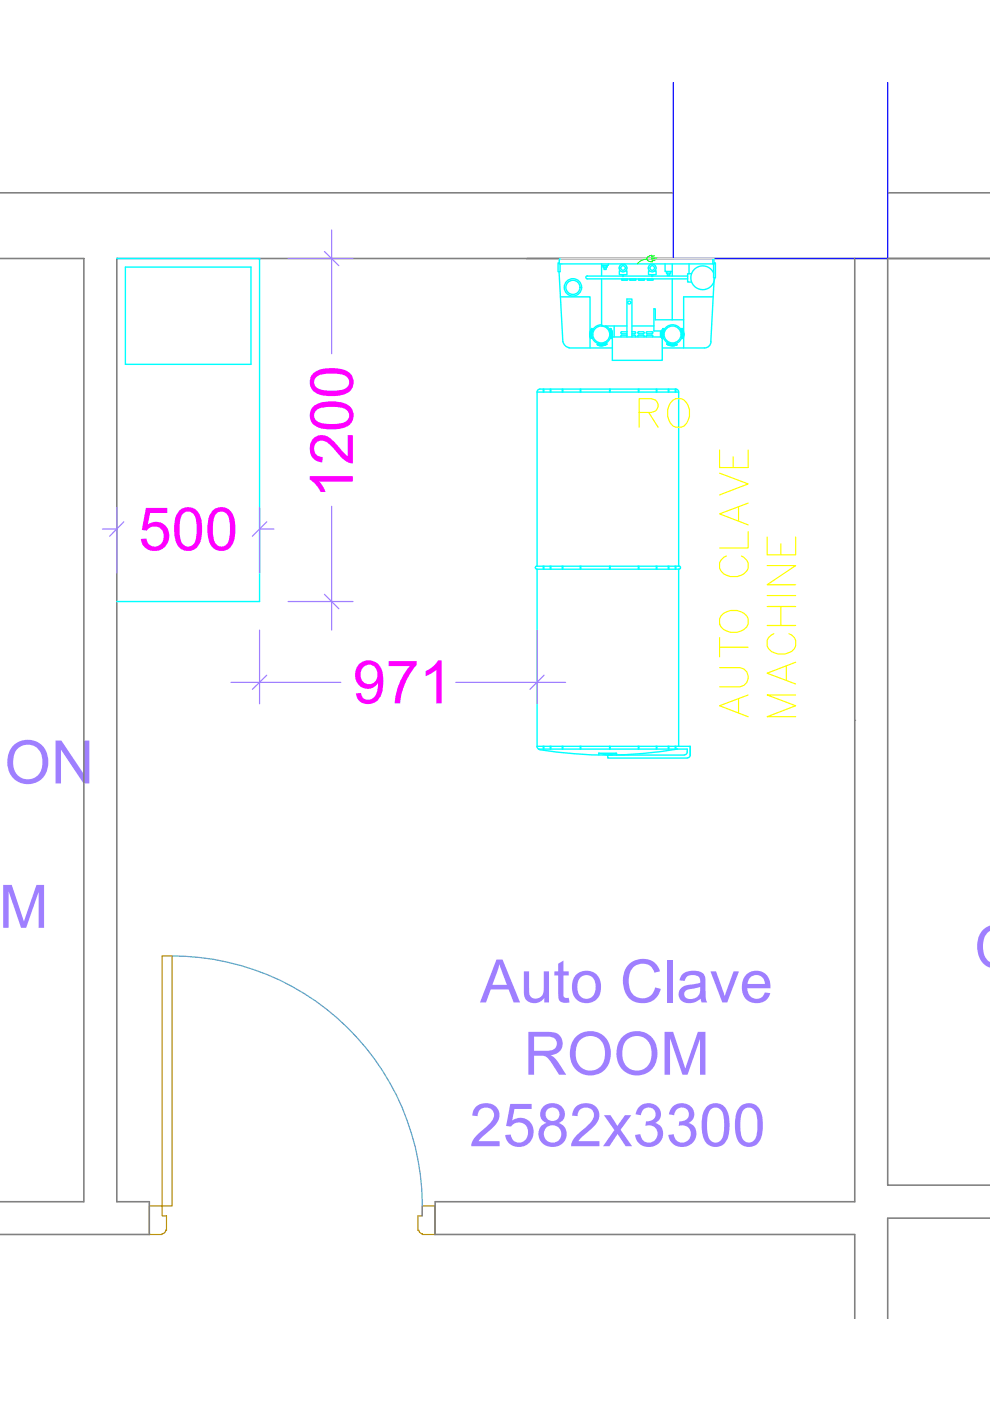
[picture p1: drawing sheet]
<svg xmlns="http://www.w3.org/2000/svg" width="210mm" height="297mm" viewBox="0 0 210 297" stroke-linecap="round" stroke-linejoin="round" font-family="sans-serif">
<defs><g id="words">
<g font-size="12.7" fill="#f0f">
<text x="74.8" y="105.7" transform="rotate(-90 74.8 105.7)">1200</text>
<text x="29.3" y="116.7">500</text>
<text x="74.8" y="149.1">971</text>
</g>
<g font-size="12.7" fill="#9f7fff">
<text x=".9" y="166.1">ON</text>
<text x="-.3" y="196.7">M</text>
<text x="206.5" y="205.2">C</text>
<text x="101.8" y="212.5">Auto Clave</text>
<text x="111" y="227.9">ROOM</text>
<text x="99.5" y="243">2582x3300</text>
</g>
<text font-size="10.1" fill="#ff0" x="134.4" y="91.7">RO</text>
</g></defs>
<!-- layer: WALL -->
<path d="M0 54.8h17.8v200h-17.8M0 40.9h142.7M181.2 54.8v200h-89v6.9h89v17.9M188.2 40.9h21.7M188.2 54.8v196.5h21.7M209.9 54.8h-185.1v200h6.9v6.9h-31.7M209.9 258.3h-21.7v21.3" fill="none" stroke="#808080" stroke-width=".34"/>
<!-- layer: COL -->
<path d="M142.7 17.5v37.3h45.5v-37.3" fill="none" stroke="#00f" stroke-width=".25"/>
<!-- layer: WALL -->
<path d="M181.2 152.7h.1" fill="none" stroke="#808080" stroke-width=".21"/>
<!-- layer: medical equipment -->
<g fill="none" stroke="#0ff" stroke-width=".3">
<path d="M24.8 54.8h30.2v72.7h-30.2M26.6 56.6h26.6v20.6h-26.6zM118.5 57.6l.8 14.9M118.6 55.7h-.3v1.9h.4v-1.6M118.7 54.8l-.1 1.2h33.1M124.5 58.5h7.5M124.5 58.5a.32 .32 0 0 0-.3 .3 .32 .32 0 0 0 .3 .3h21.3M127.6 59.1v10h5.3M127.6 56v2.5M127.8 56.6l.3 .2v.3h.4v-.3M127.8 56.2v.4h.9v-.4M128.7 56.6l-.2 .2h-.4"/>
<path d="M129 56v.2h-1.4M131.5 57.4h-.2v.8h.7v.4h.2v-.4h.7v-.8h-.3M131.9 59.4h1.1M131.9 59.4v-.2h1.1v.2M132.2 58.5h6M133.6 59.4h1.1M134.7 59.2h-1.1v.2M134.8 59.2v.2M135.4 59.4h1.2M136.6 59.2h-1.2v.2M136.6 59.2v.2M137.3 59.4h1.1"/>
<path d="M137.3 59.4v-.2h1.1v.2M137.7 57.4h-.2v.8h.7v.4h.2v-.4h.7v-.8h-.3M138.4 58.5h7.4M141 56v1.6h1.5M141.3 57.9l.2 .2h.5M141.3 57.6v.3h.9v-.3M142.2 57.9l-.2 .2v.3h-.5v-.3M142.5 56v2.5M142.5 59.1v8.7M146.1 56v2M146.6 58h-.8v1.8h.8M151.1 54.8v1.2"/>
<path d="M151.3 57.9a2.52 2.52 0 0 0-4.1-.8 2.52 2.52 0 0 0 .8 4.1 2.52 2.52 0 0 0 3.5-2.3M151.4 54.8v.9h.3v3.2h-.4v-2.9M151.4 58.9l-.7 13.6M118.8 62.9h6.3v7.8M119.4 72.5a1.59 1.59 0 0 0 1.3 1.2M120.6 73.8h9.2M125.1 70.7h.3M125.1 71.1v2.7M125.1 70.9h.1M125.1 71v.1M125.1 70.7v.1M125.1 70.5l.3 .1"/>
<path d="M125.1 70.6h.3M125.1 70.4l.3 .1M125.2 70.3l.3 .1M125.2 70.2l.3 .1M125.2 70.1l.3 .1M125.3 70.1h-.1M125.3 70l.3 .1M125.3 70l.3 .2M125.3 69.8l.4 .2M125.4 70.8l-.3 .1M125.4 71.2l-.3 .1M125.4 71.1h-.3"/>
<path d="M125.4 69.8l.2 .1M125.4 69.7v.1M125.4 71.4h-.3M125.4 71.3l-.3 .1M125.4 70.9l-.3 .2 .3-.1M125.4 71.1v.1M125.5 70.6l-.1 .1M125.5 71.2v.1M125.5 71.4l-.3 .2 .3-.1M125.5 69.7l.2 .1M125.5 69.6l.2 .3M125.5 70.5v.1"/>
<path d="M125.5 71.4h.1M125.5 70.4h.1M125.5 71.7h-.3M125.5 71.6l-.3 .1M125.5 71.5v.1M125.6 70.2h-.4l.3 .2M125.6 71.6a2.01 2.01 0 0 0 1.1 1.2M125.7 69.8v.1M126.6 73.1h.1M126.7 72.8l-.1 .3M126.7 72.9v.2M126.8 72.9l-.1 .2"/>
<path d="M126.9 73.2h.1M126.9 72.9v.3M126.9 72.9l-.2 .2M127 72.9h.1M127 73.3h.1M127 73v.3M127.1 73l-.1 .3M127.1 72.9l.1 .1M127.2 73l.1 .3M127.3 73l-.1 .3M127.3 73h.1M127.3 73v.3"/>
<path d="M127.6 68.9a2.05 2.05 0 0 0-1.8 .9M127.6 73.3l-.2-.3v.3M127.6 73l.2 .3M127.7 73h-.1M127.7 73l.1 .3M127.8 73v.3M127.8 72.9v.1M127.9 73v.3M127.9 72.9l.1 .4M128 72.9h-.1M128 72.9l.1 .3M128.1 72.9l.2 .3"/>
<path d="M128.1 72.9h-.1M128.1 73.2h-.1M128.2 72.8l.1 .3M128.2 72.8v.4M128.3 72.8l.1 .3M128.4 72.8l.2 .2zM128.4 72.8h-.1M128.4 73.1h-.1M128.4 69.1l.8 .7M128.5 72.8l.1 .2M128.5 72.7h-.1M128.5 72.7l.1 .3"/>
<path d="M129.2 69.8l.1 .1M129.3 70h.1M129.4 70.1h.3M129.4 71.5l.3 .2M129.4 71.6l.3 .1M129.4 70.2v.1M129.5 71.5l-.1 .1M129.5 69.7l-.3 .1M129.5 71.4l.3 .1M129.5 71.4l.3 .2M129.5 70.4h.1M129.5 71.4h.1"/>
<path d="M129.5 70.5v.1M129.5 69.6v.1M129.5 70.7h.3M129.5 70.8h.3M129.5 70.9h.3M129.5 71h.3M129.5 69.7l-.3 .2M129.5 71l.3 .1M129.5 71.1h.3M129.5 71.2h.3M129.5 71.1v.1M129.5 70.8v.1"/>
<path d="M129.5 70.9v.1M129.5 69.8l-.3 .1M129.6 69.7v.1M129.6 69.8l-.3 .2M129.6 69.9l-.3 .1h.3M129.7 69.9v.1M129.7 71.8l-.3-.2-.3 .6-.5 .5M129.7 70.2l-.3 .1 .3-.1M129.7 70.1h.1M129.7 71.7v.1M129.8 70.3l-.3 .1M129.8 70.4h-.3"/>
<path d="M129.8 70.2v.1M129.8 71.6h.1M129.8 70.6l-.3 .1M129.8 71.3l-.3-.1 .3 .2M129.8 70.4l-.3 .1M129.8 70.6h-.3M129.8 70.3v.1M129.8 71.4v.1M129.8 71.4v5h10.6v-4.6M129.8 70.5l.1 .1M129.9 71.2l-.1 .1M129.9 70.7v.1"/>
<path d="M129.9 71v.1M129.9 70.9h.1M130.2 69.1v2.3M131.8 71.1h1.1M131.8 70.8h1.1M131.8 70.3h1.1M131.8 71.1l-.2 .1 .1 .2M131.8 70.3l-.2 .2 .2 .2M132.9 70.3v.8M132.9 70.3v-6.9h1.1v6.9M132.9 71.1v.3M134 70.3v1.1"/>
<path d="M134 71.1h.7v.3M134 70.3l.7 .1-.1 .3M134 69.1h4.6M134 70.8h.6M135.4 70.8h1M136.4 71.1h-1l-.2 .1 .1 .2M136.4 70.3h-1l-.2 .2 .2 .2M136.4 70.3l.2 .2-.2 .2M136.4 71.1l.2 .1-.1 .2M137.1 71.4l-.1-.2 .2-.1h1l.2 .1-.1 .2M137.2 70.8h1M137.2 70.7l-.2-.2 .2-.2 1.2 .1-.2 .3"/>
<path d="M140.2 70.6h.3M140.2 70.8h.3M140.2 71h.3M140.2 71l.3 .1M140.2 71.2l.4 .1-.3 .1h-10.5M140.2 70.5v.1M140.3 70.4l.3 .2M140.3 70.6l.3 .1M140.3 70.3v.1M140.3 70.2l.3 .1M140.3 70.4h.3M140.3 70.2l.3 .2"/>
<path d="M140.3 70.2h.4M140.4 70l.3 .1M140.4 70l.3 .1h-.4M140.4 71.4v.1M140.4 71.6v.1M140.5 69.8l.3 .2M140.5 70.7l-.3 .1M140.5 70.9h-.3M140.5 69.8l.3 .1M140.5 71l-.3 .1M140.5 69.7v.1M140.5 71.4h-.2"/>
<path d="M140.5 71.2h-.3M140.5 70.9v.1M140.6 70.8l-.1 .1M140.6 71.1v.1M140.6 71.4l-.3 .2M140.6 69.7l.2 .1M140.6 71.5l-.3 .2M140.6 69.6l.2 .3M140.6 71.4h.1M140.6 70.4h.1M140.6 71.6l-.3 .1h.3M140.6 71.5l.1 .1"/>
<path d="M140.7 71.6l.3 .6 .5 .5M140.8 70h-.1M140.8 69.8v.1M141.5 72.7l-.1 .3 .2-.2M141.6 72.7h.1M141.6 72.8l-.1 .3M141.6 73.1l.2-.3-.1 .3M141.7 73.1h.1M141.7 72.8l-.2 .2M141.7 72.8h.1M141.8 73.2l.2-.3v.3M141.9 72.8v.1"/>
<path d="M141.9 72.9l-.1 .3M142 72.9h.1M142.2 73v.3M142.2 72.9l-.2 .4M142.3 72.9v.1M142.3 73v.3M142.4 73l-.1 .3M142.4 73h.1M142.5 73v.3M142.5 73.3h.1M142.6 73v.3l.1-.3M142.8 73v.3"/>
<path d="M142.8 73h-.1M142.8 73l.1 .3M142.9 73l.1 .3M142.9 72.9v.1M143 73v.3M143 72.9l.2 .3M143.1 72.9l.1 .3M143.2 72.9l.1 .3M143.3 72.9l.1 .3M143.3 72.8l.2 .3-.1-.3M143.4 72.8h-.1M144.4 70h.1"/>
<path d="M144.5 70.1h.3M144.5 71.6l.3 .1M144.5 70.2l.1 .1M144.6 69.7l-.3 .1a2.05 2.05 0 0 0-3.4 0M144.6 71.4l.3 .1M144.6 71.4l.3 .2M144.6 70.4h.1M144.6 71.4h.1M144.6 69.6v.1M144.6 69.7l-.2 .2M144.6 71.2h.3M144.6 70.7h.3"/>
<path d="M144.6 71.2l.3 .1M144.6 71.1h.3M144.6 71.2l.3 .2M144.6 70.6v.1M144.6 71.1v.1M144.6 70.8l.3 .1M144.7 70.9l.2 .2-.2-.1M144.7 70.8l.2 .1M144.7 69.8l-.3 .1M144.7 69.7v.1M144.7 69.8l-.3 .2M144.8 71.8l-.3-.2a2.05 2.05 0 0 1-1.1 1.2"/>
<path d="M144.8 70h-.4h.3M144.8 70.2l-.3 .1M144.8 70.1h.1M144.9 71.7l-.1 .1M144.9 70.4h-.3M144.9 70.3l-.3 .1M144.9 70.2v.1M144.9 71.6h.1M144.9 70.4l-.3 .2M144.9 70.6h-.3M144.9 70.3v.1M144.9 71.4v.1"/>
<path d="M144.9 67.8h-6v-2.3h-.3v4.7h1.4v1.2M144.9 71.1v2.7M145 70.5v.1M145 71.2v.1M145 70.7v.1M145 71v.1M145 70.9h.1M150.7 72.5a1.38 1.38 0 0 1-1.3 1.3h-9M151.2 62.9h-6.3v7.8M113.9 83.1h30v36.9M113.9 83.1v36.9M115.2 82.5v.6"/>
<path d="M115.3 82.5v.6M116.7 82.5v.6M116.8 82.5v.6M119.2 82.5v.6M119.3 82.5v.6M123 82.5v.6M123.1 82.5v.6M129.2 82.5v.6M129.4 82.5v.6M143.3 82.5h-28.8a.61 .61 0 0 0-.6 .6M113.5 120.3v.1M113.5 120.3l.3-.3h30.2l.3 .3"/>
<path d="M113.5 120.4l.3 .2M113.7 120.7h30.3M113.9 120.7v37.6M115.2 120v.7M115.3 120v.7M116.7 120v.7M116.8 120v.7M119.2 120v.7M119.3 120v.7M123 120v.7M123.1 120v.7M129.2 120v.7"/>
<path d="M129.4 120v.7M135.3 120v.7M135.5 120v.7M139.1 120v.7M139.3 120v.7M141.7 120v.7M141.8 120v.7M143.2 120v.7M143.3 120v.7M143.9 120.7v37.5M144.3 120.3l-.3 .3M113.9 158.3v.3l.5 .3"/>
<path d="M113.9 158.2h32.4v1.9a.61 .61 0 0 1-.6 .6M114.2 158.8h31.5v.6a.61 .61 0 0 1-.6 .6M115.2 158.2v.6M115.3 158.2v.6M116.7 158.2v.6M116.8 158.2v.6M119.2 158.2v.6M119.3 158.2v.6M123 158.2v.6M123.1 158.2v.6M127 159.7h3.7v.4M127 159.7l1.9 .4 1.8-.4"/>
<path d="M127 159.7v.3M129.2 158.2v.6M129.4 158.2v.6M135.3 158.2v.6M135.5 158.2v.6M139.1 158.2v.6M139.3 158.2v.6M141.7 158.2v.6M141.8 158.2v.6M143.2 158.2v.6M143.3 158.2v.6M143.6 158.8a89 89 0 0 1-29.2 .1"/>
<path d="M145.1 160.1h-16.2v.6h16.8"/>
<circle cx="132.1" cy="56.8" r=".49"/>
<circle cx="132.1" cy="56.8" r=".83"/>
<circle cx="138.3" cy="56.8" r=".49"/>
<circle cx="138.3" cy="56.8" r=".83"/>
<circle cx="121.5" cy="60.9" r="1.84"/>
<circle cx="121.5" cy="60.9" r="1.5"/>
<circle cx="127.5" cy="70.9" r="1.8"/>
<circle cx="133.4" cy="64.1" r=".32"/>
<circle cx="142.6" cy="70.9" r="1.8"/>
</g>
<!-- layer: DOOR -->
<path d="M34.4 202.7h2.1v53h-2.1zM31.7 255.7h2.7v2.1h.9v3h-.2a.74 .74 0 0 1-.7 .8v.1h-2.7zM88.8 260.8h-.2v-3h.9v-2.1h2.7v6h-2.7v-.1M88.8 260.8a.74 .74 0 0 0 .8 .8" fill="none" stroke="#b88a00" stroke-width=".25"/>
<path d="M36.5 202.7a53 53 0 0 1 53 55.1" fill="none" stroke="#5ca1b8" stroke-width=".25"/>
<!-- layer: medical equipment -->
<g fill="#0ff" stroke="#0ff" stroke-width=".21">
<circle cx="145" cy="70.8" r=".12"/>
<circle cx="125.1" cy="70.8" r=".12"/>
</g>
<!-- layer: 200 -->
<path d="M118.7 54.8h32.7" fill="none" stroke="#dcdcdc" stroke-width=".21"/>
<!-- layer: 350 -->
<path d="M137.2 54.9a2.56 2.56 0 0 0-2.1 1.1M137.2 54.9l.1 .3M137.3 55.1l.6 .4M137.4 54.4l-.2 .5M137.5 54.4l.7-.3 .1 1.4M137.9 55.5h.4M138.8 54.3h-.6M138.9 55.2l-.6 .1M139.3 54.7l-1.1 .1" fill="none" stroke="#0f0" stroke-width=".21"/>
<!-- layer: equipment desc -->
<g fill="none" stroke="#ff0" stroke-width=".25">
<path d="M152.6 95.4v3.7h6v-3.7M155.4 96.8v2.3M152.6 100.3l6 2.3-6 2.3M154 117.9a2.12 2.12 0 0 0-1.5 2 2.12 2.12 0 0 0 1.5 2 3.4 3.4 0 0 0 4.6-1.4 2.22 2.22 0 0 0-1.4-2.6M156.6 107.5v2.9M158.6 112.7v3.5h-6M158.6 106.7l-6 2.3 6 2.3M162.6 119.9h6.1l-6.1 4.1h6.1M162.6 113.9v3.7h6.1v-3.7M165.6 115.3v2.3M152.6 137.2h6M152.6 135.2v4.1"/>
<path d="M152.9 130.6a3.5 3.5 0 0 1 5.7 .6 2.14 2.14 0 0 1-1.4 2.6 3.4 3.4 0 0 1-4.6-1.5v-1.1zM162.6 132.6h6.1M162.6 128.6h6.1M162.6 126.3h6.1M164.1 134.4a2.09 2.09 0 0 0-1.5 2 2.09 2.09 0 0 0 1.5 2 3.7 3.7 0 0 0 4.3-.9 2.11 2.11 0 0 0-1.1-3.1M165.6 128.6v4M152.6 141.5h4.3a2.05 2.05 0 0 1 1.7 2.1 2.05 2.05 0 0 1-1.7 2h-4.3M156.6 148.2v2.9M158.6 147.3l-6 2.3 6 2.4M166.7 141.3v2.9M168.7 147.3h-6.1l6.1 2.3-6.1 2.4h6.1M168.7 140.4l-6.1 2.3 6.1 2.3"/>
</g>
<!-- layer: TEXT -->
<path d="M61.1 54.8h13.7M70.3 48.8v26.2M21.7 112.2h3.1M24.8 107.6v13.9M55 107.6v13.9M55 112.2h3.1M70.3 107.3v26.3M55 133.6v15.6M61.1 127.5h13.7M113.9 133.6v15.6M49 144.7h23.3M96.6 144.7h23.3" fill="none" stroke="#9f7fff" stroke-width=".25"/>
<!-- layer: 0 -->
<path d="M68.8 53.3l3 3M26.2 110.6l-3 3.1M56.6 110.6l-3.1 3.1M68.8 126l3 3.1M56.6 143.2l-3.1 3M115.4 143.2l-3 3" fill="none" stroke="#9f7fff" stroke-width=".25"/>
<use href="#words"/>
</svg>
